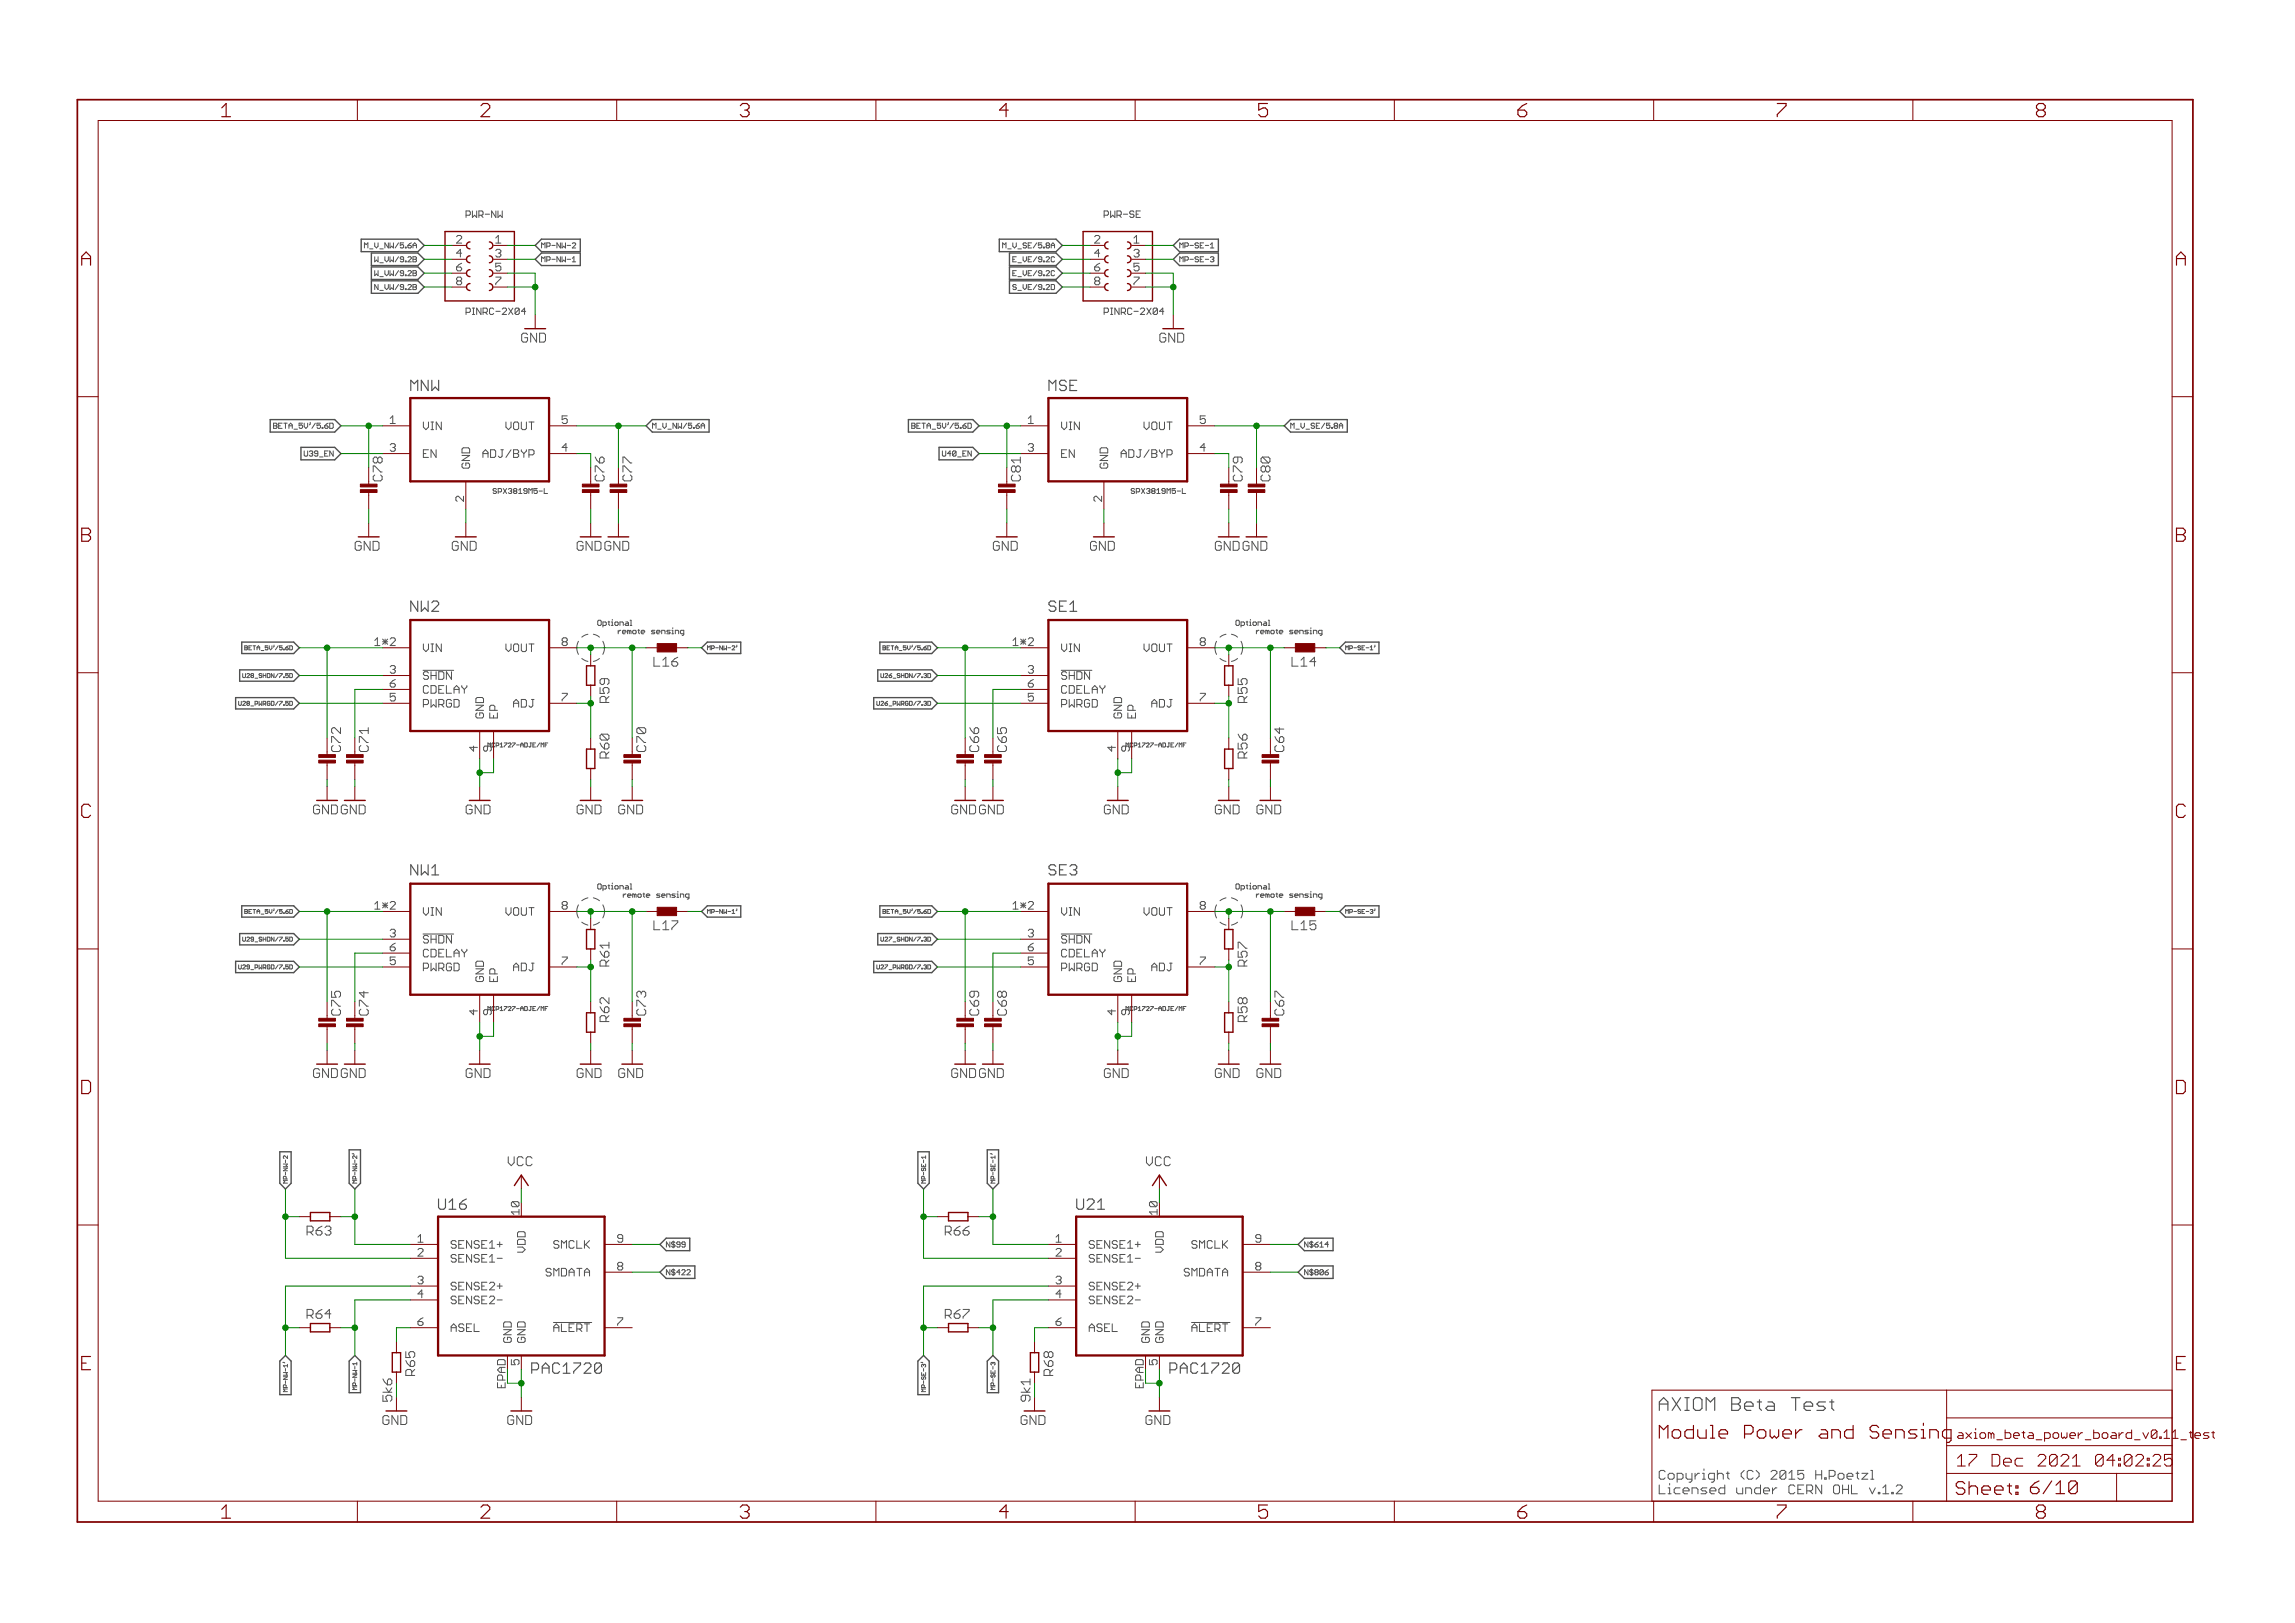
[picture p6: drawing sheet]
<svg xmlns="http://www.w3.org/2000/svg" width="420mm" height="297mm" viewBox="0 0 420 297" stroke-linecap="round" stroke-linejoin="round" font-family="sans-serif">
<defs><g id="words">
<g font-size="3.7" fill="#800000">
<text x="42" y="21.4">1</text>
<text x="89.5" y="21.4">2</text>
<text x="137" y="21.4">3</text>
<text x="184.4" y="21.4">4</text>
<text x="231.9" y="21.4">5</text>
<text x="279.3" y="21.4">6</text>
<text x="326.8" y="21.4">7</text>
<text x="374.3" y="21.4">8</text>
<text x="16.3" y="48.6">A</text>
<text x="399.8" y="48.6">A</text>
<text x="16.3" y="99.2">B</text>
<text x="399.8" y="99.2">B</text>
<text x="16.3" y="149.7">C</text>
<text x="399.8" y="149.7">C</text>
<text x="16.1" y="200.2">D</text>
<text x="399.6" y="200.2">D</text>
<text x="42" y="277.9">1</text>
<text x="89.5" y="277.9">2</text>
<text x="137" y="277.9">3</text>
<text x="184.4" y="277.9">4</text>
<text x="231.9" y="277.9">5</text>
<text x="279.3" y="277.9">6</text>
<text x="326.8" y="277.9">7</text>
<text x="374.3" y="277.9">8</text>
</g>
<text font-size="3.6" fill="#505050" x="305.2" y="258.2">AXIOM Beta Test</text>
<g font-size="3.6" fill="#800000">
<text x="305.2" y="263.3">Module Power and Sensing</text>
<text x="359.5" y="273.6">Sheet: 6/10</text>
</g>
<g font-size="3.2" fill="#800000">
<text x="359.8" y="268.4">17 Dec 2021</text>
<text x="381.4" y="268.4">04:02:26</text>
</g>
<g font-size="2.9" fill="#505050">
<text x="76.6" y="71.6">MNW</text>
<text x="193.4" y="71.6">MSE</text>
<text x="76.6" y="112">NW2</text>
<text x="193.4" y="112">SE1</text>
<text x="76.6" y="160.2">NW1</text>
<text x="193.4" y="160.2">SE3</text>
<text x="81.7" y="221.4">U16</text>
<text x="198.5" y="221.4">U21</text>
<text x="98.9" y="251.4">PAC1720</text>
<text x="215.7" y="251.4">PAC1720</text>
</g>
<g font-size="2.5" fill="#505050">
<text x="96.9" y="62.7">GND</text>
<text x="213.8" y="62.7">GND</text>
<text x="71.5" y="88.1" transform="rotate(-90 71.5 88.1)">C78</text>
<text x="112.2" y="88.1" transform="rotate(-90 112.2 88.1)">C76</text>
<text x="117.3" y="88.1" transform="rotate(-90 117.3 88.1)">C77</text>
<text x="188.4" y="88.1" transform="rotate(-90 188.4 88.1)">C81</text>
<text x="229" y="88.1" transform="rotate(-90 229 88.1)">C79</text>
<text x="234.1" y="88.1" transform="rotate(-90 234.1 88.1)">C80</text>
<text x="66.5" y="100.8">GND</text>
<text x="84.2" y="100.8">GND</text>
<text x="183.3" y="100.8">GND</text>
<text x="201.1" y="100.8">GND</text>
<text x="121.3" y="122">L16</text>
<text x="238.1" y="122">L14</text>
<text x="113.1" y="128.6" transform="rotate(-90 113.1 128.6)">R59</text>
<text x="229.9" y="128.6" transform="rotate(-90 229.9 128.6)">R55</text>
<text x="63.9" y="137.6" transform="rotate(-90 63.9 137.6)">C72</text>
<text x="69" y="137.6" transform="rotate(-90 69 137.6)">C71</text>
<text x="119.8" y="137.6" transform="rotate(-90 119.8 137.6)">C70</text>
<text x="180.7" y="137.6" transform="rotate(-90 180.7 137.6)">C66</text>
<text x="185.8" y="137.6" transform="rotate(-90 185.8 137.6)">C65</text>
<text x="236.6" y="137.6" transform="rotate(-90 236.6 137.6)">C64</text>
<text x="113.1" y="138.8" transform="rotate(-90 113.1 138.8)">R60</text>
<text x="229.9" y="138.8" transform="rotate(-90 229.9 138.8)">R56</text>
<text x="86.8" y="149">GND</text>
<text x="107.1" y="149">GND</text>
<text x="114.7" y="149">GND</text>
<text x="203.6" y="149">GND</text>
<text x="223.9" y="149">GND</text>
<text x="231.5" y="149">GND</text>
<text x="121.3" y="170.2">L17</text>
<text x="238.1" y="170.2">L15</text>
<text x="113.1" y="176.9" transform="rotate(-90 113.1 176.9)">R61</text>
<text x="229.9" y="176.9" transform="rotate(-90 229.9 176.9)">R57</text>
<text x="63.9" y="185.9" transform="rotate(-90 63.9 185.9)">C75</text>
<text x="69" y="185.9" transform="rotate(-90 69 185.9)">C74</text>
<text x="119.8" y="185.9" transform="rotate(-90 119.8 185.9)">C73</text>
<text x="180.7" y="185.9" transform="rotate(-90 180.7 185.9)">C69</text>
<text x="185.8" y="185.9" transform="rotate(-90 185.8 185.9)">C68</text>
<text x="236.6" y="185.9" transform="rotate(-90 236.6 185.9)">C67</text>
<text x="113.1" y="187" transform="rotate(-90 113.1 187)">R62</text>
<text x="229.9" y="187" transform="rotate(-90 229.9 187)">R58</text>
<text x="86.8" y="197.3">GND</text>
<text x="107.1" y="197.3">GND</text>
<text x="114.7" y="197.3">GND</text>
<text x="203.6" y="197.3">GND</text>
<text x="223.9" y="197.3">GND</text>
<text x="231.5" y="197.3">GND</text>
<text x="94.4" y="213.4">VCC</text>
<text x="211.2" y="213.4">VCC</text>
<text x="57.7" y="226.1">R63</text>
<text x="174.5" y="226.1">R66</text>
<text x="57.7" y="241.3">R64</text>
<text x="174.5" y="241.3">R67</text>
<text x="77.5" y="251.8" transform="rotate(-90 77.5 251.8)">R65</text>
<text x="194.3" y="251.8" transform="rotate(-90 194.3 251.8)">R68</text>
<text x="71.5" y="260.8">GND</text>
<text x="94.4" y="260.8">GND</text>
<text x="188.4" y="260.8">GND</text>
<text x="211.2" y="260.8">GND</text>
<text x="305.2" y="270.8">Copyright (C) 2015 H.Poetzl</text>
<text x="305.2" y="273.5">Licensed under CERN OHL v.1.2</text>
</g>
<g font-size="2.5" fill="#800000">
<text x="107.1" y="100.8">GNDGND</text>
<text x="223.9" y="100.8">GNDGND</text>
<text x="58.8" y="149">GNDGND</text>
<text x="175.7" y="149">GNDGND</text>
<text x="58.8" y="197.3">GNDGND</text>
<text x="175.7" y="197.3">GNDGND</text>
</g>
<g font-size="2.5" fill="#008000">
<text x="73.3" y="256.5" transform="rotate(-90 73.3 256.5)">5k6</text>
<text x="190.1" y="256.5" transform="rotate(-90 190.1 256.5)">9k1</text>
</g>
<g font-size="2.3" fill="#800000">
<text x="359.8" y="263.3">axiom_beta_power_board_v0.11</text>
<text x="397.8" y="263.3">_test</text>
</g>
<g font-size="2.1" fill="#505050">
<text x="85.1" y="44.6">2</text>
<text x="92.2" y="47.1">3</text>
<text x="201.9" y="44.6">2</text>
<text x="209" y="47.1">3</text>
<text x="85.1" y="49.6">6</text>
<text x="85.1" y="52.2">8</text>
<text x="92.2" y="49.6">5</text>
<text x="92.2" y="52.2">7</text>
<text x="201.9" y="49.6">6</text>
<text x="201.9" y="52.2">8</text>
<text x="209" y="49.6">5</text>
<text x="209" y="52.2">7</text>
<text x="79" y="78.7">VIN</text>
<text x="79" y="83.8">EN</text>
<text x="91.1" y="83.8">ADJ/BYP</text>
<text x="93.6" y="78.7">VOUT</text>
<text x="195.8" y="78.7">VIN</text>
<text x="195.8" y="83.8">EN</text>
<text x="208" y="83.8">ADJ/BYP</text>
<text x="210.5" y="78.7">VOUT</text>
<text x="87.5" y="85.8" transform="rotate(-90 87.5 85.8)">GND</text>
<text x="204.4" y="85.8" transform="rotate(-90 204.4 85.8)">GND</text>
<text x="86.4" y="91.8" transform="rotate(-90 86.4 91.8)">2</text>
<text x="203.2" y="91.8" transform="rotate(-90 203.2 91.8)">2</text>
<text x="70.5" y="118.2">1*2</text>
<text x="79" y="119.3">VIN</text>
<text x="93.6" y="119.3">VOUT</text>
<text x="104.4" y="118.2">8</text>
<text x="187.3" y="118.2">1*2</text>
<text x="195.8" y="119.3">VIN</text>
<text x="210.5" y="119.3">VOUT</text>
<text x="221.2" y="118.2">8</text>
<text x="79" y="124.4">SHDN</text>
<text x="195.8" y="124.4">SHDN</text>
<text x="72.9" y="128.4">5</text>
<text x="79" y="129.5">PWRGD</text>
<text x="79" y="126.9">CDELAY</text>
<text x="90.1" y="131.5" transform="rotate(-90 90.1 131.5)">GND</text>
<text x="92.6" y="131.5" transform="rotate(-90 92.6 131.5)">EP</text>
<text x="95.9" y="129.5">ADJ</text>
<text x="104.4" y="128.4">7</text>
<text x="189.8" y="128.4">5</text>
<text x="195.8" y="129.5">PWRGD</text>
<text x="195.8" y="126.9">CDELAY</text>
<text x="206.9" y="131.5" transform="rotate(-90 206.9 131.5)">GND</text>
<text x="209.4" y="131.5" transform="rotate(-90 209.4 131.5)">EP</text>
<text x="212.8" y="129.5">ADJ</text>
<text x="221.2" y="128.4">7</text>
<text x="89" y="137.5" transform="rotate(-90 89 137.5)">4</text>
<text x="91.5" y="137.5" transform="rotate(-90 91.5 137.5)">9</text>
<text x="205.8" y="137.5" transform="rotate(-90 205.8 137.5)">4</text>
<text x="208.3" y="137.5" transform="rotate(-90 208.3 137.5)">9</text>
<text x="70.5" y="166.5">1*2</text>
<text x="79" y="167.6">VIN</text>
<text x="93.6" y="167.6">VOUT</text>
<text x="104.4" y="166.5">8</text>
<text x="187.3" y="166.5">1*2</text>
<text x="195.8" y="167.6">VIN</text>
<text x="210.5" y="167.6">VOUT</text>
<text x="221.2" y="166.5">8</text>
<text x="72.9" y="171.5">3</text>
<text x="79" y="172.7">SHDN</text>
<text x="189.8" y="171.5">3</text>
<text x="195.8" y="172.7">SHDN</text>
<text x="72.9" y="174.1">6</text>
<text x="79" y="177.7">PWRGD</text>
<text x="79" y="175.2">CDELAY</text>
<text x="90.1" y="179.7" transform="rotate(-90 90.1 179.7)">GND</text>
<text x="92.6" y="179.7" transform="rotate(-90 92.6 179.7)">EP</text>
<text x="95.9" y="177.7">ADJ</text>
<text x="189.8" y="174.1">6</text>
<text x="195.8" y="177.7">PWRGD</text>
<text x="195.8" y="175.2">CDELAY</text>
<text x="206.9" y="179.7" transform="rotate(-90 206.9 179.7)">GND</text>
<text x="209.4" y="179.7" transform="rotate(-90 209.4 179.7)">EP</text>
<text x="212.8" y="177.7">ADJ</text>
<text x="89" y="185.7" transform="rotate(-90 89 185.7)">4</text>
<text x="91.5" y="185.7" transform="rotate(-90 91.5 185.7)">9</text>
<text x="205.8" y="185.7" transform="rotate(-90 205.8 185.7)">4</text>
<text x="208.3" y="185.7" transform="rotate(-90 208.3 185.7)">9</text>
<text x="78" y="229.9">2</text>
<text x="84" y="231.1">SENSE1-</text>
<text x="84" y="228.5">SENSE1+</text>
<text x="97.7" y="229.8" transform="rotate(-90 97.7 229.8)">VDD</text>
<text x="100.8" y="233.6">SMDATA</text>
<text x="102.6" y="228.5">SMCLK</text>
<text x="114.5" y="232.5">8</text>
<text x="194.8" y="229.9">2</text>
<text x="200.9" y="231.1">SENSE1-</text>
<text x="200.9" y="228.5">SENSE1+</text>
<text x="214.5" y="229.8" transform="rotate(-90 214.5 229.8)">VDD</text>
<text x="217.6" y="233.6">SMDATA</text>
<text x="219.4" y="228.5">SMCLK</text>
<text x="231.3" y="232.5">8</text>
<text x="84" y="236.1">SENSE2+</text>
<text x="84" y="238.7">SENSE2-</text>
<text x="200.9" y="236.1">SENSE2+</text>
<text x="200.9" y="238.7">SENSE2-</text>
<text x="84" y="243.8">ASEL</text>
<text x="95.2" y="245.7" transform="rotate(-90 95.2 245.7)">GND</text>
<text x="97.7" y="245.7" transform="rotate(-90 97.7 245.7)">GND</text>
<text x="103" y="243.8">ALERT</text>
<text x="200.9" y="243.8">ASEL</text>
<text x="212" y="245.7" transform="rotate(-90 212 245.7)">GND</text>
<text x="214.5" y="245.7" transform="rotate(-90 214.5 245.7)">GND</text>
<text x="219.9" y="243.8">ALERT</text>
<text x="96.6" y="249.8" transform="rotate(-90 96.6 249.8)">5</text>
<text x="213.4" y="249.8" transform="rotate(-90 213.4 249.8)">5</text>
<text x="94" y="254.2" transform="rotate(-90 94 254.2)">E</text>
<text x="210.9" y="254.2" transform="rotate(-90 210.9 254.2)">E</text>
</g>
<g font-size="2.1" fill="#800000">
<text x="96.6" y="222.3" transform="rotate(-90 96.6 222.3)">10</text>
<text x="213.4" y="222.3" transform="rotate(-90 213.4 222.3)">10</text>
</g>
<g font-size="2.1" fill="#008000">
<text x="94" y="252.8" transform="rotate(-90 94 252.8)">PAD</text>
<text x="210.9" y="252.8" transform="rotate(-90 210.9 252.8)">PAD</text>
</g>
<g font-size="1.8" fill="#505050">
<text x="86.8" y="39.8">PWR-NW</text>
<text x="203.6" y="39.8">PWR-SE</text>
<text x="86.8" y="57.6">PINRC-2X04</text>
<text x="203.6" y="57.6">PINRC-2X04</text>
</g>
<g font-size="1.4" fill="#505050">
<text x="68.2" y="45.4">M_V_NW/5.6A</text>
<text x="69.8" y="48">W_VW/9.2B</text>
<text x="100.6" y="45.4">MP-NW-2</text>
<text x="100.6" y="48">MP-NW-1</text>
<text x="185.7" y="45.4">M_V_SE/5.8A</text>
<text x="187.6" y="48">E_VE/9.2C</text>
<text x="217.4" y="45.4">MP-SE-1</text>
<text x="217.4" y="48">MP-SE-3</text>
<text x="69.8" y="50.5">W_VW/9.2B</text>
<text x="70.1" y="53">N_VW/9.2B</text>
<text x="187.5" y="53">S_VE/9.2D</text>
<text x="187.6" y="50.5">E_VE/9.2C</text>
<text x="52.2" y="78.4">BETA_5V'/5.6D</text>
<text x="57.3" y="83.5">U39_EN</text>
<text x="120.9" y="78.4">M_V_NW/5.6A</text>
<text x="169.1" y="78.4">BETA_5V'/5.6D</text>
<text x="174.1" y="83.5">U40_EN</text>
<text x="237.8" y="78.4">M_V_SE/5.8A</text>
<text x="92.2" y="90.4">SPX3819M5-L</text>
<text x="209" y="90.4">SPX3819M5-L</text>
<text x="110.9" y="114.5">Optional</text>
<text x="112.7" y="116">remote sensing</text>
<text x="227.7" y="114.5">Optional</text>
<text x="229.5" y="116">remote sensing</text>
<text x="110.9" y="162.7">Optional</text>
<text x="113.1" y="164.3">remote sensing</text>
<text x="227.7" y="162.7">Optional</text>
<text x="229.5" y="164.3">remote sensing</text>
<text x="123.5" y="228.3">N$9</text>
<text x="123.5" y="233.3">N$42</text>
<text x="240.3" y="228.3">N$61</text>
<text x="240.3" y="233.3">N$80</text>
</g>
<g font-size="1.1" fill="#505050">
<text x="46.8" y="119">BETA_5V'/5.6D</text>
<text x="131" y="119">MP-NW-2'</text>
<text x="163.6" y="119">BETA_5V'/5.6D</text>
<text x="247.8" y="119">MP-SE-1</text>
<text x="46" y="124">U28_SHDN/7.5D</text>
<text x="162.8" y="124">U26_SHDN/7.3D</text>
<text x="44.9" y="129.1">U28_PWRGD/7.5D</text>
<text x="161.8" y="129.1">U26_PWRGD/7.3D</text>
<text x="91.5" y="136.7">MCP1727-ADJE/MF</text>
<text x="208.3" y="136.7">MCP1727-ADJE/MF</text>
<text x="46.8" y="167.2">BETA_5V'/5.6D</text>
<text x="131" y="167.2">MP-NW-1'</text>
<text x="163.6" y="167.2">BETA_5V'/5.6D</text>
<text x="247.8" y="167.2">MP-SE-3</text>
<text x="46" y="172.3">U29_SHDN/7.5D</text>
<text x="162.8" y="172.3">U27_SHDN/7.3D</text>
<text x="44.9" y="177.4">U29_PWRGD/7.5D</text>
<text x="161.8" y="177.4">U27_PWRGD/7.3D</text>
<text x="91.5" y="185">MCP1727-ADJE/MF</text>
<text x="208.3" y="185">MCP1727-ADJE/MF</text>
</g>
</g></defs>
<g fill="none" stroke="#505050" stroke-width=".18">
<path d="M85.3 39.4h.6l.2-.2v-.4l-.2-.2h-.6v1.2M202.1 39.4h.6l.2-.2v-.4l-.2-.2h-.6v1.2M66.7 45.4v-1l.3 .4 .4-.4v1M67.7 45.6h.6M68.6 47v.9l.3-.3 .3 .3v-.9M68.6 49.5v1l.3-.4 .3 .4v-1M69.2 52.1v.9l-.6-.9v.9M69.5 53.1h.7M83.6 48.9v.4l.2 .3h.5l.2-.3M83.6 43.3l.2-.2h.5l.2 .2M83.6 48.9h.7l.2 .2M83.8 51.4l-.2 .2v.3l.2 .2h.5l.2-.2"/>
<path d="M83.8 51.4h.5M84.3 51.4l.2 .2M84.5 43.6l-.9 .9h.9M84.5 46.3h-.9l.7-.7v1.4M84.5 50.9l-.2-.2h-.5l-.2 .2v.3l.2 .2M84.5 48.2l-.4 .2-.5 .5M84.5 51.2l-.2 .2M85.3 57.2h.6l.2-.2v-.4l-.2-.2h-.6v1.2M90.8 43.6l.4-.5v1.4M90.8 44.5h.9M90.8 45.9l.2-.3h.5l.2 .3M90.8 46.8l.2 .2h.5l.2-.2"/>
<path d="M90.8 49.3l.2 .3h.5l.2-.3M90.8 50.7h.9M91.2 46.3h.3M91.5 46.3l.2 .3M91.7 46.1l-.2 .2M91.7 48.2h-.9v.7l.4-.3h.3l.2 .3M91.7 50.9l-.9 1v.2M99.1 45.4v-1l.4 .4 .3-.4v1M99.1 47.9v-.9l.4 .3 .3-.3v.9M100.1 45.1h.5M100.1 47.6h.5M100.6 44.4h-.5v1"/>
<path d="M100.6 47h-.5v.9M183.6 45.4v-1l.3 .4 .3-.4v1M184.5 45.6h.6M185.4 47.5h.3M185.4 50h.3M186.1 47h-.7v.9h.7M186.1 49.5h-.7v1h.7M186.1 52.2l-.2-.1-.5 .1 .2 .3 .5 .2-.2 .3-.5-.1M186.4 53.1h.6M186.4 48.1h.6M186.4 50.6h.6M200.4 48.9v.4l.2 .3h.5l.2-.3"/>
<path d="M200.4 43.3l.2-.2h.5l.2 .2M200.4 48.9h.7l.2 .2M200.6 51.4l-.2 .2v.3l.2 .2h.5l.2-.2M200.6 51.4h.5M201.1 51.4l.2 .2M201.3 43.6l-.9 .9h.9M201.3 46.3h-.9l.7-.7v1.4M201.3 50.9l-.2-.2h-.5l-.2 .2v.3l.2 .2M201.3 48.2l-.4 .2-.5 .5M201.3 51.2l-.2 .2M202.1 57.2h.6l.2-.2v-.4l-.2-.2h-.6v1.2M207.6 44.5h.9"/>
<path d="M207.6 45.9l.2-.3h.5l.2 .3M207.6 46.8l.2 .2h.5l.2-.2M207.6 49.3l.2 .3h.5l.2-.3M207.6 50.7h.9M207.6 43.6l.5-.5v1.4M208.1 46.3h.2M208.3 46.3l.2 .3M208.5 48.2h-.9v.7l.5-.3h.2l.2 .3M208.5 46.1l-.2 .2M208.5 50.9l-.9 1v.2M216 45.4v-1l.3 .4 .3-.4v1M216 47.9v-.9l.3 .3 .3-.3v.9"/>
<path d="M216.9 45.1h.5M216.9 47.6h.5M217.4 44.4h-.5v1M217.4 47h-.5v.9M50.1 77.4h.4l.2 .2-.2 .3 .2 .3-.2 .2h-.4zM50.1 77.9h.4M51 77.9h.3M51.6 77.4h-.6v1h.6M71.4 76.6l.5-.5v1.4M71.4 77.5h1M77.5 77.2v1l.5 .4 .4-.4M92.6 77.2v1l.5 .4"/>
<path d="M96.1 61.8h.5M96.3 61h-.5l-.3 .3v1l.3 .3h.5M103.8 76.1h-.9v.7l.5-.2h.2l.2 .2v.5l-.2 .2h-.5l-.2-.2M119.5 78.4v-1l.3 .4 .3-.4v1M120.4 78.5h.6M166.9 77.4h.5l.1 .2-.1 .3 .1 .3-.1 .2h-.5zM166.9 77.9h.5M167.9 77.9h.3M168.5 77.4h-.6v1h.6M188.3 77.5h.9M188.3 76.6l.4-.5v1.4M194.4 77.2v1l.4 .4 .5-.4"/>
<path d="M209.4 77.2v1l.5 .4M212.9 61.8h.5M213.1 61h-.5l-.3 .3v1l.3 .3h.5M220.7 76.1h-1v.7l.5-.2h.2l.3 .2v.5l-.3 .2h-.4l-.3-.2M236.3 78.4v-1l.3 .4 .3-.4v1M237.2 78.5h.7M55.7 82.5v.8l.2 .2h.3l.1-.2v-.8M56.6 83.3l.2 .2h.3M57.1 82.5h-.3l-.2 .2M65.6 99.9h.5M65.8 99.1h-.5l-.3 .3v1l.3 .3h.5M68.3 86.4v-1.1h.3l1.1 1.1"/>
<path d="M68.6 86.9l-.3 .3v.5l.3 .3h1.1M68.9 83.7h-.3l-.3 .2v.6l.3 .2h.3M71.4 81.4l.3-.2h.4l.3 .2v.3l-.3 .2M71.4 82.4l.3 .2M71.9 81.9h.2M72.1 81.9l.3 .2v.3l-.3 .2M77.5 83h.5M78.4 82.3h-.9v1.4h.9M83.4 99.9h.5M83.6 99.1h-.5l-.3 .3v1l.3 .3h.5M83.7 91.8l-.2-.3v-.4l.2-.3h.2l1 1M84.6 83.4h1.4l-1.4 .9h1.4"/>
<path d="M84.8 84.8l-.2 .2v.4l.2 .3h.9M85.7 82h-.9l-.2 .2v.7h1.4M88.4 83h.9M88.4 83.7v-.9l.5-.5 .4 .5v.9M90.5 82.3h-.7v1.4h.7M90.9 89.6l-.5-.2-.1 .3 .1 .2h.3l.2 .3-.2 .1h-.3l-.1-.1M91.8 89.6l-.1-.2h-.5v.9M91.8 89.9l-.1 .1h-.5M103.8 81.9h-.9l.7-.7v1.4M106.2 99.9h.5M106.5 99.1h-.6l-.2 .3v1l.2 .3h.6M109 86.4v-1.1h.2l1.1 1.1"/>
<path d="M109 83.7l.2 .5 .6 .5M109.2 86.9l-.2 .3v.5l.2 .3h1.1M114 86.4v-1.1h.3l1.1 1.1M114 84.7v-1h.3l1.1 1M114.3 86.9l-.3 .3v.5l.3 .3h1.1M172.5 82.5v.8l.2 .2h.3l.1-.2v-.8M173.9 82.5l-.4 .5h.6M182.4 99.9h.5M182.7 99.1h-.6l-.2 .3v1l.2 .3h.6M185.4 86.9l-.2 .3v.5l.2 .3h1.1M185.7 85.3h-.3l-.2 .3v.5l.2 .3h.3M186.8 84.2h-1.6l.5 .5"/>
<path d="M188.3 81.4l.2-.2h.5l.2 .2v.3l-.2 .2M188.3 82.4l.2 .2M188.7 81.9h.3M189 81.9l.2 .2v.3l-.2 .2M194.4 83h.4M195.3 82.3h-.9v1.4h.9M200.2 99.9h.5M200.4 99.1h-.5l-.3 .3v1l.3 .3h.5M200.5 91.8l-.2-.3v-.4l.2-.3h.2l1 1M201.4 83.4h1.4l-1.4 .9h1.4M201.6 84.8l-.2 .2v.4l.2 .3h1M202.6 82h-1l-.2 .2v.7h1.4"/>
<path d="M205.3 83h.9M205.3 83.7v-.9l.4-.5 .5 .5v.9M207.3 82.3h-.6v1.4h.6M207.7 89.6l-.1-.2h-.4l-.1 .3 .1 .2h.4l.1 .3-.1 .1h-.4l-.1-.1M208.6 89.6l-.1-.2h-.5v.9M208.6 89.9l-.1 .1h-.5M220.7 81.9h-1l.7-.7v1.4M223 99.9h.6M223.3 99.1h-.5l-.3 .3v1l.3 .3h.5M225.8 86.4v-1.1h.3l1.1 1.1M226.1 86.9l-.3 .3v.5l.3 .3h1.1M227.2 83.7h-1.1l-.3 .2v.6l.3 .2h.2"/>
<path d="M230.9 83.9l.2-.2 1.1 1h-1.1l-.2-.2zM231.1 86.9l-.2 .3v.5l.2 .3h1.1M231.1 83.7h1.1M231.4 85.3h-.3l-.2 .3v.5l.2 .3h.3M44.8 118.2h.4l.1 .1-.1 .6h-.4zM44.8 118.6h.4M45.6 118.6h.2M46.1 118.2h-.5v.7h.5M46.3 118.2h.5M68.6 117.2l.5-.5v1.5M68.6 118.2h1M77.5 117.9v.9l.5 .5 .4-.5"/>
<path d="M92.6 117.9v.9l.5 .5M103.1 117.5l-.2 .2v.2l.2 .3h.5l.2-.3M103.1 117.5h.5M103.6 117.5l.2 .2M103.8 117l-.2-.3h-.5l-.2 .3v.2l.2 .3M103.8 117.2l-.2 .3M105.6 118.6l.3 1.2M107.6 116.1l-1.1 .5M108.6 116.1l1.1 .5M109.6 113.5h.3l.2 .2v.6l-.2 .2h-.3l-.2-.2v-.6zM110.4 117.4a2.41 2.41 0 0 1 0 2.4M110.4 114.5h.4"/>
<path d="M110.8 113.8h-.4v1M123.6 115.4h.5l.1 .1v.5M125.2 116h-.5l-.1-.2v-.3l.1-.1h.5v.7l-.3 .2M129.5 118.9v-.7l.3 .2 .2-.2v.7M130.8 118.6l-.5 .1M130.8 118.3l-.5-.1v.7M161.6 118.2l.5 .1-.1 .3 .1 .2-.1 .1h-.4zM161.6 118.6h.4M162.4 118.6h.2M162.9 118.2h-.5v.7h.5M163.1 118.2h.5M185.5 118.2h.9"/>
<path d="M185.5 117.2l.4-.5v1.5M194.4 117.9v.9l.4 .5 .5-.5M209.4 117.9v.9l.5 .5M220 117.5l-.3 .2v.2l.3 .3h.4l.3-.3M220 117.5h.4M220.4 117.5l.3 .2M220.7 117l-.3-.3h-.4l-.3 .3v.2l.3 .3M220.7 117.2l-.3 .3M222.4 118.6l.3 1.2M224.5 116.1l-1.1 .5M225.4 116.1l1.2 .5M226.4 113.5h.3l.2 .2v.6l-.2 .2h-.3l-.1-.2v-.6z"/>
<path d="M227.2 117.4l.3 1.2-.3 1.2M227.2 114.5h.5M227.7 113.8h-.5v1M240.5 115.4h.4l.2 .1v.5M242 116h-.4l-.2-.2v-.3l.2-.1h.4v.7l-.3 .2M246.4 118.9v-.7l.2 .2 .2-.2v.7M247.6 118.3l-.1-.1h-.4v.7M247.6 118.6l-.1 .1h-.4M43.7 128.4v.6l.1 .1 .4-.1v-.6M44.4 123.3v.6l.2 .1 .3-.1v-.6M44.8 128.4l-.4 .1M44.9 128.6l-.5 .5h.5"/>
<path d="M45.2 123.4l.1-.1 .4 .1-.5 .6h.5M60.7 135.9v-1.1h.3l1.1 1.1M61 136.4l-.3 .3v.6l.3 .2h1.1M61.3 133.2h-.3l-.3 .2v.6l.3 .3M65.8 135.9v-1.1h.3l1 1.1M66.1 136.4l-.3 .3v.6l.3 .2h1M67.4 133.7h-1.6l.5 .6M71.4 122l.3-.2h.4l.3 .2v.3l-.3 .2M71.4 125.1h.7l.3 .2v.2l-.3 .3h-.4l-.3-.3zM71.4 128.1l.3 .2h.4l.3-.2M71.9 122.5h.2M72.1 122.5l.3 .2v.3l-.3 .2h-.4l-.3-.2"/>
<path d="M72.4 126.9h-1v.7l.5-.2h.2l.3 .2M72.4 124.4l-.5 .2-.5 .5M77.4 122.7h5.7M77.5 124.1l.2 .2h.5l.2-.2M78.4 123.2l-.2-.3h-.5l-.2 .3v.2l.2 .2h.5l.2 .3M78.4 125.7l-.2-.2h-.5l-.2 .2v.9l.2 .3h.5l.2-.3M78.4 128.2l-.2-.2h-.7v1.4M78.4 128.7l-.2 .2h-.7M87.1 129.1h1.4l-1.4 .9h1.4M87.1 128.6h1.4M87.4 130.5l-.3 .2v.5l.3 .2h.9M87.4 127.7h.9"/>
<path d="M87.4 136.8h-1.4l.7 .7M89.7 131.4h1.4M89.7 130h1.4M94 129.4v-.9l.5-.5 .5 .5v.9M94 128.7h1M102.9 126.9h.9M103.8 127.1l-.9 1v.2M106.5 120.5l1.1 .6M109.7 120.5l-1.1 .6M109.9 125.8v1.1h.8M109.9 134.6l.2-.2 1.1 1h-1.1l-.2-.2zM109.9 136l.2 .5 .6 .6"/>
<path d="M110.1 134.4h1.1M110.7 127.5h-.6l-.2 .2v.9h1.6M110.7 137.6h-.6l-.2 .3v.8h1.6M111.2 124.2h-1.1l-.2 .3v.5l.2 .3h.3M116.6 133.4l.3-.2 1 1.1h-1l-.3-.3zM116.6 135.9v-1.1h.3l1 1.1M116.9 136.4l-.3 .3v.6l.3 .2h1M116.9 133.2h1M119.7 120.3v1.6h1.1M160.5 128.4l.1 .7 .4-.1v-.6M161.3 123.3v.6l.1 .1 .4-.1v-.6M161.6 128.4l-.3 .1"/>
<path d="M161.8 128.6l-.5 .5h.5M162 123.4l.1-.1 .4 .1-.5 .6h.5M177.5 134.8l.3 .6 .6 .5M177.5 133.2l.3 .5 .6 .6M177.8 136.4l-.3 .3v.6l.3 .2h1.1M182.6 133.2v1.1h.8M182.6 134.8l.3 .6 .5 .5M182.9 136.4l-.3 .3v.6l.3 .2h1.1M188.3 122l.2-.2h.5l.2 .2v.3l-.2 .2M188.3 125.1h.7l.2 .2v.2l-.2 .3h-.5l-.2-.3zM188.3 128.1l.2 .2h.5l.2-.2M188.7 122.5h.3"/>
<path d="M189 122.5l.2 .2v.3l-.2 .2h-.5l-.2-.2M189.2 126.9h-.9v.7l.4-.2h.3l.2 .2M189.2 124.4l-.5 .2-.4 .5M194.3 122.7h5.6M194.4 124.1l.2 .2h.5l.2-.2M195.3 123.2l-.2-.3h-.5l-.2 .3v.2l.2 .2h.5l.2 .3M195.3 125.7l-.2-.2h-.5l-.2 .2v.9l.2 .3h.5l.2-.3M195.3 128.2l-.2-.2h-.7v1.4M195.3 128.7l-.2 .2h-.7M203.9 129.1h1.4l-1.4 .9h1.4M203.9 128.6h1.4M204.2 130.5l-.3 .2v.5l.3 .2h.9"/>
<path d="M204.2 127.7h.9M204.2 136.8h-1.4l.7 .7M206.5 131.4h1.4M206.5 130h1.4M210.9 128.7h.9M210.9 129.4v-.9l.4-.5 .5 .5v.9M219.7 126.9h1M220.7 127.1l-1 1v.2M223.4 120.5l1.1 .6M226.6 120.5l-1.2 .6M226.7 125.8v1.1h.8M226.7 124.2v1.1h.8"/>
<path d="M226.7 136v1.1h.8M226.7 134.4l.2 .5 .6 .5M227.5 127.5h-.6l-.2 .2v.9h1.6M227.5 137.6h-.6l-.2 .3v.8h1.6M233.4 134.8l.3 .6 .5 .5M233.7 136.4l-.3 .3v.6l.3 .2h1.1M235 133.4h-1.6l.8 .9M236.5 120.3v1.6h1.1M58 148.1h.5M58.2 147.3h-.5l-.3 .3v1.1l.3 .2h.5M85.9 148.1h.5M86.2 147.3h-.6l-.3 .3v1.1l.3 .2h.6"/>
<path d="M106.2 148.1h.5M106.5 147.3h-.6l-.2 .3v1.1l.2 .2h.6M113.3 148.7l.3 .2h.5M113.8 148.1h.6M114.1 147.3h-.5l-.3 .3M174.8 148.1h.5M175 147.3h-.5l-.3 .3v1.1l.3 .2h.5M202.7 148.1h.6M203 147.3h-.6l-.2 .3v1.1l.2 .2h.6M223 148.1h.6M223.3 147.3h-.5l-.3 .3v1.1l.3 .2h.5M230.1 148.7l.3 .2h.5"/>
<path d="M230.7 148.1h.5M230.9 147.3h-.5l-.3 .3M43.7 176.6v.6l.1 .1 .4-.1v-.6M44.4 171.5v.6l.2 .2 .3-.2v-.6M44.8 166.5l.5 .1-.1 .6h-.4zM44.8 166.8h.4M44.8 176.6l-.4 .1M44.9 176.8l-.5 .5h.5M45.2 171.6l.1-.1 .4 .1-.5 .7h.5M45.6 166.8h.2M46.1 166.5h-.5v.7h.5M46.3 166.5h.5"/>
<path d="M68.6 165.5l.5-.5v1.4M68.6 166.4h1M71.4 173.3v.5l.3 .2h.4l.3-.2M71.4 170.3l.3-.2h.4l.3 .2M71.4 171.2l.3 .3h.4l.3-.3M71.4 173.3h.7l.3 .2M71.9 170.8h.2M72.1 170.8l.3 .2M72.4 175.2h-1v.7l.5-.3h.2l.3 .3v.4l-.3 .3h-.4l-.3-.3M72.4 170.5l-.3 .3M72.4 172.6l-.5 .2-.5 .5M77.4 170.9h5.7"/>
<path d="M77.5 166.1v.9l.5 .5 .4-.5M77.5 172.4l.2 .2h.5l.2-.2M78.4 171.4l-.2-.2h-.5l-.2 .2v.3l.2 .2h.5l.2 .2M78.4 174l-.2-.3h-.5l-.2 .3v.9l.2 .2h.5l.2-.2M78.4 176.5l-.2-.2h-.7v1.4M78.4 177l-.2 .2h-.7M87.1 177.3h1.4l-1.4 .9h1.4M87.1 176.8h1.4M87.4 178.7l-.3 .2v.5l.3 .2h.9M87.4 175.9h.9M89.7 179.6h1.4M89.7 178.2h1.4"/>
<path d="M92.6 166.1v.9l.5 .5M94 177.7v-1l.5-.4 .5 .4v1M94 177h1M102.9 175.2h.9v.2l-.9 .9v.3M103.1 165.7l-.2 .2v.3l.2 .2h.5l.2-.2M103.1 165.7h.5M103.6 165.7l.2 .2M103.8 165.2l-.2-.2h-.5l-.2 .2v.3l.2 .2M103.8 165.5l-.2 .2M105.6 166.8l.3 1.2M106.5 168.8l1.1 .5M107.6 164.3l-1.1 .5"/>
<path d="M108.6 164.3l1.1 .5M109.4 161.9l.2-.1h.3l.2 .1v.7l-.2 .1h-.3l-.2-.1zM109.7 168.8l-1.1 .5M109.9 174.1l.2 .5 .6 .6M110.4 165.6a2.41 2.41 0 0 1 0 2.4M110.4 162.7h.4M110.7 175.7h-.6l-.2 .3v.8h1.6M110.8 162.1h-.4v.9M111.5 173h-1.6l.5 .5M119.7 168.5v1.7h1.1M124.6 164.2v-.6h.4l.2 .2v.4M126.1 164.2h-.5l-.1-.1v-.3l.1-.2h.5v.8l-.3 .1"/>
<path d="M129.5 167.2v-.7l.3 .2 .2-.2v.7M130.8 166.6l-.5-.1v.7M130.8 166.8l-.5 .1M160.5 176.6l.1 .7 .4-.1v-.6M161.3 171.5v.6l.1 .2 .4-.2v-.6M161.6 176.6l-.3 .1M161.6 166.5l.5 .1-.1 .2 .1 .3-.1 .1h-.4zM161.6 166.8h.4M161.8 176.8l-.5 .5h.5M162 171.6l.1-.1 .4 .1-.5 .7h.5M162.4 166.8h.2M162.9 166.5h-.5v.7h.5"/>
<path d="M163.1 166.5h.5M185.5 166.4h.9M185.5 165.5l.4-.5v1.4M188.3 170.3l.2-.2h.5l.2 .2M188.3 171.2l.2 .3h.5l.2-.3M188.3 173.3v.5l.2 .2h.5l.2-.2M188.3 173.3h.7l.2 .2M188.7 170.8h.3M189 170.8l.2 .2M189.2 175.2h-.9v.7l.4-.3h.3l.2 .3v.4l-.2 .3h-.5l-.2-.3M189.2 170.5l-.2 .3M189.2 172.6l-.5 .2-.4 .5"/>
<path d="M194.3 170.9h5.6M194.4 166.1v.9l.4 .5 .5-.5M194.4 172.4l.2 .2h.5l.2-.2M195.3 171.4l-.2-.2h-.5l-.2 .2v.3l.2 .2h.5l.2 .2M195.3 174l-.2-.3h-.5l-.2 .3v.9l.2 .2h.5l.2-.2M195.3 176.5l-.2-.2h-.7v1.4M195.3 177l-.2 .2h-.7M203.9 177.3h1.4l-1.4 .9h1.4M203.9 176.8h1.4M204.2 178.7l-.3 .2v.5l.3 .2h.9M204.2 175.9h.9M206.5 179.6h1.4"/>
<path d="M206.5 178.2h1.4M209.4 166.1v.9l.5 .5M210.9 177h.9M210.9 177.7v-1l.4-.4 .5 .4v1M219.7 175.2h1v.2l-1 .9v.3M220 165.7l-.3 .2v.3l.3 .2h.4l.3-.2M220 165.7h.4M220.4 165.7l.3 .2M220.7 165.2l-.3-.2h-.4l-.3 .2v.3l.3 .2M220.7 165.5l-.3 .2M222.4 166.8l.3 1.2M223.4 168.8l1.1 .5"/>
<path d="M224.5 164.3l-1.1 .5M225.4 164.3l1.2 .5M226.4 161.8h.3l.2 .1v.7l-.2 .1h-.3l-.1-.1v-.7zM226.6 168.8l-1.2 .5M226.7 174.1v1.1h.8M226.7 173.5v-1.1h.2l1.1 1.1M227.2 165.6l.3 1.2-.3 1.2M227.2 162.7h.5M227.5 175.7h-.6l-.2 .3v.8h1.6M227.7 162.1h-.5v.9M236.5 168.5v1.7h1.1M240.5 163.6h.4l.2 .2v.4"/>
<path d="M242 164.2h-.4l-.2-.1v-.3l.2-.2h.4v.8l-.3 .1M246.4 167.2v-.7l.2 .2 .2-.2v.7M247.6 166.6l-.5-.1v.7M247.6 166.8l-.1 .1h-.4M58 196.4h.5M58.2 195.6h-.5l-.3 .3v1l.3 .3h.5M60.7 181.4v1.1h.8M60.7 184.1v-1h.3l1.1 1M61 184.7l-.3 .3v.5l.3 .3h1.1M65.8 184.1v-1h.3l1 1M66.1 184.7l-.3 .3v.5l.3 .3h1M67.4 181.7h-1.6l.8 .8"/>
<path d="M85.9 196.4h.5M86.2 195.6h-.6l-.3 .3v1l.3 .3h.6M87.4 185h-1.4l.7 .7M106.2 196.4h.5M106.5 195.6h-.6l-.2 .3v1l.2 .3h.6M109.9 184.3l.2 .5 .6 .5M110.4 182.6h-.3l-.2 .3v.5l.2 .3M110.7 185.9h-.6l-.2 .3v.8h1.6M113.3 196.9l.3 .3h.5M113.8 196.4h.6M114.1 195.6h-.5l-.3 .3M116.6 184.1v-1h.3l1 1"/>
<path d="M116.9 184.7l-.3 .3v.5l.3 .3h1M117.1 181.4h-.2l-.3 .3v.5l.3 .3M174.8 196.4h.5M175 195.6h-.5l-.3 .3v1l.3 .3h.5M177.5 183.1l.3 .5 .6 .5M177.8 184.7l-.3 .3v.5l.3 .3h1.1M178.9 181.4h-1.1l-.3 .3v.5l.3 .3h.3M182.6 183.1l.3 .5 .5 .5M182.9 184.7l-.3 .3v.5l.3 .3h1.1M183.2 181.4h-.3l-.3 .3v.5l.3 .3h.3M202.7 196.4h.6M203 195.6h-.6l-.2 .3v1l.2 .3h.6"/>
<path d="M204.2 185h-1.4l.7 .7M223 196.4h.6M223.3 195.6h-.5l-.3 .3v1l.3 .3h.5M226.7 184.3v1h.8M227.2 182.6h-.3l-.2 .3v.5l.2 .3h.3M227.5 185.9h-.6l-.2 .3v.8h1.6M230.1 196.9l.3 .3h.5M230.7 196.4h.5M230.9 195.6h-.5l-.3 .3M233.4 182.5v-1.1h.3l1.1 1.1M233.4 183.1l.3 .5 .5 .5M233.7 184.7l-.3 .3v.5l.3 .3h1.1"/>
<path d="M51.9 213.8h.7l-.7 .5h.7M51.9 213h.7l-.2 .3 .2 .2h-.7M52.3 212.3v.5M52.3 214.5v.5M52.4 215.8l-.1-.5-.4 .1v.4h.7M52.6 216h-.7l.2 .3-.2 .2h.7M52.6 211.5v.5l-.5-.5-.2 .2 .1 .3M64.5 211.2l.3 .1M64.6 213h.7l-.2 .3 .2 .2h-.7M64.6 213.8h.7l-.7 .5h.7M65 212.3v.5M65 214.5v.5"/>
<path d="M65.1 215.8l-.1-.5-.4 .1v.4h.7M65.3 216h-.7l.2 .3-.2 .2h.7M65.3 211.5v.5l-.5-.5-.2 .2 .1 .3M93 211.7v1.1l.6 .5M93.9 219.9h.9M168.7 213v.5h.8v-.5M168.8 213.8l-.1 .4 .3 .1 .1-.4 .2-.1 .2 .1-.2 .4M169.1 212.3v.5M169.1 213.3v.2M169.1 214.5v.5M169.2 215.8v-.4l-.4-.1-.1 .5h.8M169.5 216h-.8l.3 .3-.3 .2h.8"/>
<path d="M169.5 211.5v.5M169.5 211.8h-.8l.3 .2M181.3 211.2l.4 .1M181.4 213v.5h.8v-.5M181.5 213.8l-.1 .4 .3 .1 .1-.4 .2-.1 .2 .1-.2 .4M181.8 212.3v.5M181.8 213.3v.2M181.8 214.5v.5M181.9 215.8v-.4l-.4-.1-.1 .5h.8M182.2 216h-.8l.3 .3-.3 .2h.8M182.2 211.8h-.8l.3 .2M182.2 211.5v.5"/>
<path d="M209.9 211.7v1.1l.5 .5M210.7 219.9h.9M56.2 225.5h.8M56.8 225.5l.5 .5M57 224.4h-.8v1.6M57 239.6h-.8v1.7M76.5 227.4h.9M76.5 233.8l.3-.2h.4l.2 .2v.2l-.2 .3M76.5 228.7l.3-.2h.4l.2 .2M76.5 226.4l.5-.4v1.4M77 234.3h.2M77.2 234.3l.2 .2v.2l-.2 .3h-.4l-.3-.3"/>
<path d="M77.4 229l-.9 .9h.9M77.4 236.8h-.9l.7-.7v1.4M82.6 228.2l.2 .3h.5l.2-.3M82.6 230.8l.2 .2h.5l.2-.2M82.6 235.8l.2 .3h.5l.2-.3M82.6 238.4l.2 .2h.5l.2-.2M83.5 227.3l-.2-.2h-.5l-.2 .2v.2l.2 .3h.5l.2 .2M83.5 229.8l-.2-.2h-.5l-.2 .2v.3l.2 .2h.5l.2 .2M83.5 234.9l-.2-.2h-.5l-.2 .2v.2l.2 .3h.5l.2 .2M83.5 237.4l-.2-.2h-.5l-.2 .2v.3l.2 .2h.5l.2 .2M93.6 220.2l.3-.3 .9 1h-.9l-.3-.3zM94.7 229.2h1"/>
<path d="M94.7 228.2h1M95 221.8h-1.4l.5 .5M95.9 226.8h-.9l-.3 .3v.7h1.4M95.9 225.4h-.9l-.3 .3v.7h1.4M100 233.3l.2 .2M100.2 232.1l-.2 .3v.2l.2 .2M101.4 228.2l.2 .3h.5M102.1 227.1h-.5l-.2 .2v.2l.2 .3h.5M113.3 231.7l-.2 .3v.2l.2 .2h.5l.2-.2M113.3 231.7h.5M113.8 231.7l.2 .3M114 226.7h-.7l-.2-.3v-.2l.2-.2h.5l.2 .2v.9l-.2 .3h-.5l-.2-.3"/>
<path d="M114 231.3l-.2-.3h-.5l-.2 .3v.2l.2 .2M114 231.5l-.2 .2M122.6 227.3v.9l-.6-.9v.9M122.6 232.4v.9l-.6-.9v.9M122.9 228.1l.2 .1h.3M122.9 233.2l.2 .1h.3M123.4 227.3h-.3l-.2 .2 .2 .3h.3M123.4 232.4h-.3l-.2 .1 .2 .3h.3M173.1 225.5h.8M173.6 225.5l.5 .5M173.9 224.4h-.8v1.6M173.9 239.6h-.8v1.7"/>
<path d="M193.3 227.4h1M193.3 228.7l.3-.2h.4l.3 .2M193.3 233.8l.3-.2h.4l.3 .2v.2l-.3 .3M193.3 226.4l.5-.4v1.4M193.8 234.3h.2M194 234.3l.3 .2v.2l-.3 .3h-.4l-.3-.3M194.3 229l-1 .9h1M194.3 236.8h-1l.7-.7v1.4M199.4 228.2l.2 .3h.5l.3-.3M199.4 230.8l.2 .2h.5l.3-.2M199.4 235.8l.2 .3h.5l.3-.3M199.4 238.4l.2 .2h.5l.3-.2"/>
<path d="M200.4 227.3l-.3-.2h-.5l-.2 .2v.2l.2 .3h.5l.3 .2M200.4 229.8l-.3-.2h-.5l-.2 .2v.3l.2 .2h.5l.3 .2M200.4 234.9l-.3-.2h-.5l-.2 .2v.2l.2 .3h.5l.3 .2M200.4 237.4l-.3-.2h-.5l-.2 .2v.3l.2 .2h.5l.3 .2M210.4 220.2l.3-.3 .9 1h-.9l-.3-.3zM211.6 229.2h.9M211.6 228.2h.9M211.8 221.8h-1.4l.5 .5M212.7 226.8h-.9l-.2 .3v.7h1.4M212.7 225.4h-.9l-.2 .3v.7h1.4M216.8 233.3l.2 .2M217 232.1l-.2 .3v.2l.2 .2"/>
<path d="M218.2 228.2l.2 .3h.5M218.9 227.1h-.5l-.2 .2v.2l.2 .3h.5M230.1 231.7l-.2 .3v.2l.2 .2h.5l.2-.2M230.1 231.7h.5M230.6 231.7l.2 .3M230.8 231.3l-.2-.3h-.5l-.2 .3v.2l.2 .2M230.8 226.7h-.7l-.2-.3v-.2l.2-.2h.5l.2 .2v.9l-.2 .3h-.5l-.2-.3M230.8 231.5l-.2 .2M239.5 227.3v.9l-.7-.9v.9M239.5 232.4v.9l-.7-.9v.9M239.8 228.1l.1 .1h.3M239.8 233.2l.1 .1h.3"/>
<path d="M240.2 227.3h-.3l-.1 .2 .1 .3h.3M240.2 232.4h-.3l-.1 .1 .1 .3h.3M51.8 249.3l.3 .1M51.9 252h.7l-.7 .5h.7M51.9 251.2h.7l-.2 .3 .2 .2h-.7M52.3 250.5v.5M52.3 252.7v.5M52.4 253.9l-.1-.5-.4 .2v.3h.7M52.6 249.7v.5M52.6 254.2h-.7l.2 .2-.2 .3h.7M52.6 250h-.7l.2 .2M56.2 240.7h.8"/>
<path d="M56.8 240.7l.5 .6M64.6 251.6h.7l-.7 .5h.7M64.6 250.8h.7l-.2 .3 .2 .2h-.7M65 250.1v.5M65 252.3v.5M65.1 253.6v-.4l-.1-.1-.4 .1v.4h.7M65.3 253.8h-.7l.2 .3-.2 .2h.7M65.3 249.6h-.7l.2 .2M65.3 249.3v.5M70.1 255.4v1.1h.8M70.1 254.8h1.6M70.1 252.4l.3 .5 .5 .5"/>
<path d="M70.7 259.9h.5M70.9 259.1h-.5l-.3 .3v1l.3 .3h.5M74.3 247.4v1.1h.8M74.3 249l.3 .6 .5 .5M75.1 250.6h-.5l-.3 .3v.8h1.6M76.5 241.9h.7l.2 .2v.2l-.2 .3h-.4l-.3-.3zM77.4 241.2l-.4 .2-.5 .5M82.6 243h.9M83.5 242.8l-.4-.5-.5 .5v.9M91.1 253v1h1.4M91.8 251.7h-.5l-.2 .2v.7h1.4M92.2 243.4h1.4l-1.4 .9h1.4"/>
<path d="M92.2 248.8h-.9l-.2 .3v.7h1.4M92.4 244.8l-.2 .2v.4l.2 .3h1M92.5 250.3h-1l-.4 .4 .4 .5h1M93.4 241.9h-1l-.2 .3v.7h1.4M93.5 259.9h.5M93.8 259.1h-.6l-.2 .3v1l.2 .3h.6M94.7 243.4h1.4l-1.4 .9h1.4M94.7 242.9h1.4M101.3 242h7M101.4 243h.9M102.3 242.8l-.4-.5-.5 .5v.9M113.1 241.2h.9v.2l-.9 .9v.3"/>
<path d="M168.6 249.3l.4 .1M168.7 251.2v.5h.8v-.5M168.8 252l-.1 .1 .1 .4 .3-.2 .1-.3 .3 .1-.2 .4M169.1 249.8l-.1-.1-.3 .1 .1 .4M169.1 249.8v.2M169.1 250.5v.5M169.1 251.5v.2M169.1 252.7v.5M169.1 249.8l.1-.1 .3 .1-.2 .4M169.2 253.9v-.3l-.4-.2-.1 .5h.8M169.5 254.2h-.8l.3 .2-.3 .3h.8M173.1 240.7h.8"/>
<path d="M173.6 240.7l.5 .6M181.4 250.8v.5h.8v-.5M181.5 251.6l-.1 .3 .3 .2 .1-.4 .2-.1 .2 .1-.2 .4M181.8 249.5l-.1-.2-.3 .2 .1 .3M181.8 249.5v.1M181.8 250.1v.5M181.8 251.1v.2M181.8 252.3v.5M181.8 249.5l.1-.2 .3 .2-.2 .3M181.9 253.6v-.4l-.1-.1-.4 .1v.4h.8M182.2 253.8h-.8l.3 .3-.3 .2h.8M186.9 254.8h1.7"/>
<path d="M187.5 259.9h.5M187.7 259.1h-.5l-.3 .3v1l.3 .3h.5M188.3 255.4h-1.1l-.3 .2v.6l.3 .3h.3M188.6 252.9h-1.7l.6 .5M191.1 249l.3 .6 .5 .5M191.7 247.4h-.3l-.3 .2v.6l.3 .3h.3M191.9 250.6h-.5l-.3 .3v.8h1.7M193.3 241.9h.7l.3 .2v.2l-.3 .3h-.4l-.3-.3zM194.3 241.2l-.5 .2-.5 .5M199.4 243h1M200.4 242.8l-.5-.5-.5 .5v.9M207.9 253v1h1.4"/>
<path d="M208.6 251.7h-.5l-.2 .2v.7h1.4M209 243.4h1.4l-1.4 .9h1.4M209.1 248.8h-1l-.2 .3v.7h1.4M209.3 244.8l-.3 .2v.4l.3 .3h.9M209.3 250.3h-.9l-.5 .4 .5 .5h.9M210.2 241.9h-.9l-.3 .3v.7h1.4M210.3 259.9h.6M210.6 259.1h-.5l-.3 .3v1l.3 .3h.5M211.6 243.4h1.4l-1.4 .9h1.4M211.6 242.9h1.4M218.1 242h7.1M218.2 243h.9"/>
<path d="M219.1 242.8l-.4-.5-.5 .5v.9M229.9 241.2h.9v.2l-.9 .9v.3M303.8 271.8v1.6h1M304.6 269.1h-.6l-.2 .3v1.1l.2 .2h.6M340.9 269.6h1l-1 1.1M342.5 269.1h.3v1.6M346.3 273.1h.3v.3h-.3zM347.2 272l.2-.2h.6l.2 .2v.3l-1 1.1h1"/>
</g>
<g fill="none" stroke="#505050" stroke-width=".21">
<path d="M76.5 69.6l-.7 .6-.6-.6v1.9M193.3 69.6l-.6 .6-.7-.6v1.9M75.2 111.9v-1.9l1.3 1.9M192 111.6l.4 .3h.6M193 110h-.6l-.4 .3v.3l.4 .3h.6M192 159.8l.4 .3h.6M193 158.3h-.6l-.4 .3v.3l.4 .3h.6M75.2 160.1v-1.8l1.3 1.8M80.3 219.4v1.6l.3 .3h.6M197.1 219.4v1.6l.3 .3h.7M97.3 250.7h1M98.3 249.4h-1v1.9"/>
<path d="M214.2 250.7h.9M215.1 249.4h-.9v1.9M303.8 257h1.6M304.6 255.8l-.8 .8v1.5"/>
</g>
<g fill="none" stroke="#505050" stroke-width=".25">
<path d="M77.7 44.9l-1.2-1.1h-10.4v2.3h10.4M77.7 47.5l-1.2-1.2h-8.5v2.3h8.5M77.7 50l-1.2-1.1h-8.5v2.2h8.5M77.7 52.5l-1.2-1.1h-8.5v2.3h8.5M98 44.9l1.1-1.1h7.1v2.3h-7.1zM98 47.5l1.1-1.2h7.1v2.3h-7.1zM194.5 44.9l-1.2-1.1h-10.4v2.3h10.4M194.5 47.5l-1.2-1.2h-8.5v2.3h8.5M194.5 50l-1.2-1.1h-8.5v2.2h8.5M194.5 52.5l-1.2-1.1h-8.5v2.3h8.5M214.8 44.9l1.1-1.1h7.2v2.3h-7.2zM214.8 47.5l1.1-1.2h7.2v2.3h-7.2z"/>
<path d="M62.4 77.9l-1.1-1.1h-11.8v2.3h11.8M118.3 77.9l1.1-1.1h10.4v2.3h-10.4zM179.2 77.9l-1.1-1.1h-11.8v2.3h11.8M236.3 76.8h10.4v2.3h-10.4l-1.2-1.2zM62.4 83l-1.1-1.1h-6.2v2.3h6.2M179.2 83l-1.1-1.1h-6.2v2.3h6.2M54.8 118.6l-1-1.1h-9.5v2.1h9.5M128.4 118.6l1.1-1.1h6.1v2.1h-6.1zM171.6 118.6l-1-1.1h-9.5v2.1h9.5M246.3 117.5h6.2v2.1h-6.2l-1-1zM54.8 123.6l-1-1h-9.9v2.1h9.9M54.8 128.7l-1-1h-10.7v2.1h10.7"/>
<path d="M171.6 123.6l-1-1h-9.9v2.1h9.9M171.6 128.7l-1-1h-10.6v2.1h10.6M54.8 166.8l-1-1h-9.5v2.1h9.5M54.8 171.9l-1-1h-9.9v2h9.9M54.8 177l-1-1.1h-10.7v2.1h10.7M128.4 166.8l1.1-1h6.1v2.1h-6.1zM171.6 166.8l-1-1h-9.5v2.1h9.5M171.6 171.9l-1-1h-9.9v2h9.9M171.6 177l-1-1.1h-10.6v2.1h10.6M246.3 165.8h6.2v2.1h-6.2l-1-1.1zM51.2 210.8h2.1v5.8l-1 1-1.1-1zM63.9 210.4h2.1v6.2l-1 1-1.1-1z"/>
<path d="M168 210.8h2.1v5.8l-1 1-1.1-1zM180.7 210.4h2.1v6.2l-1 1-1.1-1zM120.8 227.8l1.2-1.2h4.3v2.3h-4.3zM120.8 232.8l1.2-1.1h5.2v2.3h-5.2zM238.8 226.6h5.3v2.3h-5.3l-1.1-1.1zM238.8 231.7h5.3v2.3h-5.3l-1.1-1.2zM52.3 248.1l1 1v6.1h-2.1v-6.1zM65 248.1l1 1v5.8h-2.1v-5.8zM169.1 248.1l1 1v6.1h-2.1v-6.1zM180.7 249.1l1.1-1 1 1v5.8h-2.1z"/>
</g>
<g fill="none" stroke="#800000" stroke-width=".21">
<path d="M41.4 18.9l-.8 .8M89.3 18.9h-.8l-.4 .4M89.7 19.7l-1.6 1.7h1.6M136.7 18.9h-.8l-.4 .4M184.2 18.9l-1.2 1.3h1.6M232.1 18.9h-1.7v1.3l.8-.5M278.7 19.3l-.8 .9M325.4 18.9h1.6M327 19.3l-1.6 1.7v.4M373.2 18.9l-.4 .4v.4l.4 .5-.4 .4v.4l.4 .4M40.6 21.4h1.6M135.5 21l.4 .4h.8"/>
<path d="M230.4 21l.4 .4h.8M277.9 20.2v.8l.4 .4h.8M277.9 20.2h1.2M15 47.3h1.6M15.8 46.1l-.8 .8v1.6M398.5 47.3h1.6M399.3 46.1l-.8 .8v1.6M15 97.9h1.2M16.2 96.7h-1.2v2.4h1.2M398.5 97.9h1.2M399.7 96.7h-1.2v2.4h1.2M15.4 147.2l-.4 .4v1.6l.4 .4"/>
<path d="M398.9 147.2l-.4 .4v1.6l.4 .4M16.2 197.7h-1.2v2.5h1.2M399.7 197.7h-1.2v2.5h1.2M15 249.5h.8M16.6 248.3h-1.6v2.4h1.6M398.5 249.5h.8M400.1 248.3h-1.6v2.4h1.6M40.6 277.9h1.6M41.4 275.4l-.8 .8M89.3 275.4h-.8l-.4 .4M89.7 276.2l-1.6 1.7h1.6M135.5 277.5l.4 .4h.8"/>
<path d="M136.7 275.4h-.8l-.4 .4M184.2 275.4l-1.2 1.2h1.6M230.4 277.5l.4 .4h.8M232.1 275.4h-1.7v1.2l.8-.4M277.9 276.6v.9l.4 .4h.8M277.9 276.6h1.2M278.7 275.8l-.8 .8M304.6 261.7l-.8-.8v2.3M325.4 275.4h1.6M327 275.8l-1.6 1.7v.4M353.3 261.7h1.2l.4 .3v1.2M357.2 263.2h-1.2l-.4-.4v-.8l.4-.3h1.2v1.9l-.4 .4h-.4"/>
<path d="M358.1 273.1l.4 .4h.8M359.3 271.2h-.8l-.4 .3v.4l.4 .4h.8M373.2 275.4l-.4 .4v.4l.4 .4-.4 .5v.4l.4 .4"/>
</g>
<g fill="none" stroke="#800000" stroke-width=".25">
<path d="M81.5 42.4h12.7v12.7h-12.7zM86 49.4a.63 .63 0 0 0-.6 .6 .63 .63 0 0 0 .6 .6M86 51.9a.63 .63 0 0 0-.6 .6 .63 .63 0 0 0 .6 .7M86 44.3a.63 .63 0 0 0-.6 .6 .63 .63 0 0 0 .6 .7M86 46.8a.63 .63 0 0 0-.6 .7 .63 .63 0 0 0 .6 .6M89.6 44.3a.63 .63 0 0 1 .6 .6 .63 .63 0 0 1-.6 .7M89.6 46.8a.63 .63 0 0 1 .6 .7 .63 .63 0 0 1-.6 .6M89.6 49.4a.63 .63 0 0 1 .6 .6 .63 .63 0 0 1-.6 .6M89.6 51.9a.63 .63 0 0 1 .6 .6 .63 .63 0 0 1-.6 .7M198.3 42.4h12.7v12.7h-12.7zM202.9 49.4a.63 .63 0 0 0-.7 .6 .63 .63 0 0 0 .7 .6M202.9 51.9a.63 .63 0 0 0-.7 .6 .63 .63 0 0 0 .7 .7"/>
<path d="M202.9 44.3a.63 .63 0 0 0-.7 .6 .63 .63 0 0 0 .7 .7M202.9 46.8a.63 .63 0 0 0-.7 .7 .63 .63 0 0 0 .7 .6M206.4 44.3a.63 .63 0 0 1 .7 .6 .63 .63 0 0 1-.7 .7M206.4 46.8a.63 .63 0 0 1 .7 .7 .63 .63 0 0 1-.7 .6M206.4 49.4a.63 .63 0 0 1 .7 .6 .63 .63 0 0 1-.7 .6M206.4 51.9a.63 .63 0 0 1 .7 .6 .63 .63 0 0 1-.7 .7M96.1 60.2h3.8M212.9 60.2h3.8M65.6 98.3h3.8M83.4 98.3h3.8M106.2 98.3h3.8M182.4 98.3h3.8"/>
<path d="M200.2 98.3h3.8M223.1 98.3h3.8M107.4 121.9h1.5v3.5h-1.5zM107.4 137.1h1.5v3.6h-1.5zM224.2 121.9h1.5v3.5h-1.5zM224.2 137.1h1.5v3.6h-1.5zM58 146.5h3.8M85.9 146.5h3.8M106.2 146.5h3.8M113.9 146.5h3.7M174.8 146.5h3.8M202.7 146.5h3.8"/>
<path d="M223.1 146.5h3.8M230.7 146.5h3.8M107.4 170.1h1.5v3.6h-1.5zM224.2 170.1h1.5v3.6h-1.5zM58 194.8h3.8M85.9 194.8h3.8M106.2 194.8h3.8M107.4 185.4h1.5v3.5h-1.5zM113.9 194.8h3.7M174.8 194.8h3.8M202.7 194.8h3.8M223.1 194.8h3.8"/>
<path d="M224.2 185.4h1.5v3.5h-1.5zM230.7 194.8h3.8M94.2 217l1.2-1.9 1.3 1.9M211 217l1.3-1.9 1.2 1.9M56.8 221.9h3.6v1.5h-3.6zM173.7 221.9h3.5v1.5h-3.5zM56.8 242.2h3.6v1.6h-3.6zM70.7 258.2h3.8M71.8 247.6h1.5v3.5h-1.5zM93.5 258.2h3.8M173.7 242.2h3.5v1.6h-3.5zM187.5 258.2h3.8"/>
<path d="M188.6 247.6h1.6v3.5h-1.6zM210.4 258.2h3.8"/>
</g>
<g fill="none" stroke="#800000" stroke-width=".18">
<path d="M65.4 18.2v3.9M112.9 18.2v3.9M160.4 18.2v3.9M207.8 18.2v3.9M255.3 18.2v3.9M302.7 18.2v3.9M350.2 18.2v3.9M18 22.1h379.7v252.6h-379.7zM82.7 44.9h2.6M82.7 47.5h2.6M82.7 50h2.6M82.7 52.5h2.6"/>
<path d="M90.4 44.9h2.5M90.4 47.5h2.5M90.4 50h2.5M90.4 52.5h2.5M98 57.6v2.6M199.6 44.9h2.5M199.6 47.5h2.5M199.6 50h2.5M199.6 52.5h2.5M207.2 44.9h2.5M207.2 47.5h2.5M207.2 50h2.5"/>
<path d="M207.2 52.5h2.5M214.8 57.6v2.6M14.2 72.6h3.8M70 77.9h5.1M100.5 77.9h5.1M186.9 77.9h5M217.3 77.9h5.1M397.7 72.6h3.8M67.5 85.6v3M67.5 90.1v3.1M67.5 95.7v2.6M70 83h5.1"/>
<path d="M85.3 88.1v5.1M85.3 95.7v2.6M100.5 83h5.1M108.1 85.6v3M108.1 90.1v3.1M108.1 95.7v2.6M113.2 85.6v3M113.2 90.1v3.1M113.2 95.7v2.6M184.3 85.6v3M184.3 90.1v3.1M184.3 95.7v2.6"/>
<path d="M186.9 83h5M202.1 88.1v5.1M202.1 95.7v2.6M217.3 83h5.1M225 85.6v3M225 90.1v3.1M225 95.7v2.6M230 85.6v3M230 90.1v3.1M230 95.7v2.6M70 118.6h5.1M100.5 118.6h5.1"/>
<path d="M108.1 119.8v2.1M118.3 118.6h3M122.9 118.6h3M186.9 118.6h5M217.3 118.6h5.1M225 119.8v2.1M235.1 118.6h3.1M239.7 118.6h3M14.2 123.1h3.8M59.9 135.1v3M59.9 139.6v3.1M65 135.1v3"/>
<path d="M65 139.6v3.1M70 123.6h5.1M70 128.7h5.1M70 126.2h5.1M87.8 133.8v5.1M90.4 133.8v5.1M100.5 128.7h5.1M108.1 125.4v2M108.1 135.1v2M115.7 135.1v3M115.7 139.6v3.1M176.7 135.1v3"/>
<path d="M176.7 139.6v3.1M181.8 135.1v3M181.8 139.6v3.1M186.9 123.6h5M186.9 128.7h5M186.9 126.2h5M204.6 133.8v5.1M207.2 133.8v5.1M217.3 128.7h5.1M225 125.4v2M225 135.1v2M232.6 135.1v3"/>
<path d="M232.6 139.6v3.1M397.7 123.1h3.8M59.9 144v2.5M65 144v2.5M87.8 144v2.5M108.1 140.7v2M108.1 144v2.5M115.7 144v2.5M176.7 144v2.5M181.8 144v2.5M204.6 144v2.5M225 140.7v2"/>
<path d="M225 144v2.5M232.6 144v2.5M14.2 173.7h3.8M70 166.8h5.1M70 171.9h5.1M70 177h5.1M70 174.4h5.1M100.5 166.8h5.1M100.5 177h5.1M108.1 168.1v2M108.1 173.7v2M118.3 166.8h3"/>
<path d="M122.9 166.8h3M186.9 166.8h5M186.9 171.9h5M186.9 177h5M186.9 174.4h5M217.3 166.8h5.1M217.3 177h5.1M225 168.1v2M225 173.7v2M235.1 166.8h3.1M239.7 166.8h3M397.7 173.7h3.8"/>
<path d="M59.9 183.3v3.1M59.9 187.9v3M59.9 192.2v2.6M65 183.3v3.1M65 187.9v3M65 192.2v2.6M87.8 182.1v5M87.8 192.2v2.6M90.4 182.1v5M108.1 183.3v2.1M108.1 188.9v2M108.1 192.2v2.6"/>
<path d="M115.7 183.3v3.1M115.7 187.9v3M115.7 192.2v2.6M176.7 183.3v3.1M176.7 187.9v3M176.7 192.2v2.6M181.8 183.3v3.1M181.8 187.9v3M181.8 192.2v2.6M204.6 182.1v5M204.6 192.2v2.6M207.2 182.1v5"/>
<path d="M225 183.3v2.1M225 188.9v2M225 192.2v2.6M232.6 183.3v3.1M232.6 187.9v3M232.6 192.2v2.6M95.4 215.1v2.5M212.3 215.1v2.5M14.2 224.2h3.8M54.8 222.7h2M60.4 222.7h2M75.1 227.8h5.1"/>
<path d="M75.1 230.3h5.1M75.1 235.4h5.1M75.1 237.9h5.1M110.7 227.8h5M110.7 232.8h5M171.6 222.7h2.1M177.2 222.7h2M191.9 227.8h5.1M191.9 230.3h5.1M191.9 235.4h5.1M191.9 237.9h5.1M227.5 227.8h5.1"/>
<path d="M227.5 232.8h5.1M397.7 224.2h3.8M54.8 243h2M60.4 243h2M72.6 245.5v2.1M72.6 251.1v2.1M72.6 255.7v2.5M75.1 243h5.1M95.4 248.1v2.5M95.4 255.7v2.5M110.7 243h5M171.6 243h2.1"/>
<path d="M177.2 243h2M189.4 245.5v2.1M189.4 251.1v2.1M189.4 255.7v2.5M191.9 243h5.1M212.3 248.1v2.5M212.3 255.7v2.5M227.5 243h5.1M356.4 254.4v20.3M356.4 259.5h41.3M397.7 254.4h-95.3v20.3M65.4 274.7v3.9"/>
<path d="M112.9 274.7v3.9M160.4 274.7v3.9M207.8 274.7v3.9M255.3 274.7v3.9M302.7 274.7v3.9M350.2 274.7v3.9M356.4 269.7h41.3M356.4 264.6h41.3M358.6 262.2h.5M359.4 262.7h-.8l-.2 .3 .2 .2h.8M387.5 269.7v5M403.6 262.2h.8"/>
<path d="M404.2 262.7l.2 .3-.2 .2M404.9 262.2h.5M405.2 262v1l.2 .2"/>
</g>
<path d="M14.2 18.2h387.3v260.4h-387.3z" fill="none" stroke="#800000" stroke-width=".32"/>
<path d="M358.4 268.3h1.4M359.1 266.2l-.7 .7M396.3 267.3l.7-.4h.3l.4 .4v.6l-.4 .4h-.7M396.3 266.2h1.4" fill="none" stroke="#800000" stroke-width=".19"/>
<path d="M75.1 72.9h25.4v15.2h-25.4zM191.9 72.9h25.4v15.2h-25.4zM75.1 113.5h25.4v20.3h-25.4zM191.9 113.5h25.4v20.3h-25.4zM75.1 161.7h25.4v20.4h-25.4zM191.9 161.7h25.4v20.4h-25.4zM80.2 222.7h30.5v25.4h-30.5zM197 222.7h30.5v25.4h-30.5z" fill="none" stroke="#800000" stroke-width=".42"/>
<g fill="#800000" stroke="#800000" stroke-width=".18">
<path d="M106.6 89.6h3.1v.5h-3.1z"/>
<path d="M106.6 88.6h3.1v.5h-3.1z"/>
<path d="M111.7 89.6h3v.5h-3z"/>
<path d="M111.7 88.6h3v.5h-3z"/>
<path d="M66 89.6h3v.5h-3z"/>
<path d="M66 88.6h3v.5h-3z"/>
<path d="M223.4 89.6h3.1v.5h-3.1z"/>
<path d="M223.4 88.6h3.1v.5h-3.1z"/>
<path d="M228.5 89.6h3.1v.5h-3.1z"/>
<path d="M228.5 88.6h3.1v.5h-3.1z"/>
<path d="M182.8 89.6h3v.5h-3z"/>
<path d="M182.8 88.6h3v.5h-3z"/>
<path d="M114.2 139.1h3.1v.5h-3.1z"/>
<path d="M114.2 138.1h3.1v.5h-3.1z"/>
<path d="M63.4 139.1h3.1v.5h-3.1z"/>
<path d="M63.4 138.1h3.1v.5h-3.1z"/>
<path d="M58.4 139.1h3v.5h-3z"/>
<path d="M58.4 138.1h3v.5h-3z"/>
<path d="M120.3 117.8h3.6v1.5h-3.6z"/>
<path d="M114.2 187.4h3.1v.5h-3.1z"/>
<path d="M114.2 186.4h3.1v.5h-3.1z"/>
<path d="M63.4 187.4h3.1v.5h-3.1z"/>
<path d="M63.4 186.4h3.1v.5h-3.1z"/>
<path d="M58.4 187.4h3v.5h-3z"/>
<path d="M58.4 186.4h3v.5h-3z"/>
<path d="M120.3 166.1h3.6v1.5h-3.6z"/>
<path d="M231.1 139.1h3v.5h-3z"/>
<path d="M231.1 138.1h3v.5h-3z"/>
<path d="M180.3 139.1h3v.5h-3z"/>
<path d="M180.3 138.1h3v.5h-3z"/>
<path d="M175.2 139.1h3v.5h-3z"/>
<path d="M175.2 138.1h3v.5h-3z"/>
<path d="M237.2 117.8h3.5v1.5h-3.5z"/>
<path d="M231.1 187.4h3v.5h-3z"/>
<path d="M231.1 186.4h3v.5h-3z"/>
<path d="M180.3 187.4h3v.5h-3z"/>
<path d="M180.3 186.4h3v.5h-3z"/>
<path d="M175.2 187.4h3v.5h-3z"/>
<path d="M175.2 186.4h3v.5h-3z"/>
<path d="M237.2 166.1h3.5v1.5h-3.5z"/>
</g>
<g fill="none" stroke="#008000" stroke-width=".18">
<path d="M77.7 44.9h5M77.7 47.5h5M77.7 50h5M77.7 52.5h5M92.9 44.9h5.1M92.9 47.5h5.1M92.9 50h5.1v7.6M92.9 52.5h5.1M194.5 44.9h5.1M194.5 47.5h5.1M194.5 50h5.1M194.5 52.5h5.1"/>
<path d="M209.7 44.9h5.1M209.7 47.5h5.1M209.7 50h5.1v7.6M209.7 52.5h5.1M62.4 77.9h7.6M67.5 77.9v7.7M105.6 77.9h12.7M113.2 77.9v7.7M179.2 77.9h7.7M184.3 77.9v7.7M222.4 77.9h12.7M230 77.9v7.7"/>
<path d="M62.4 83h7.6M67.5 93.2v2.5M85.3 93.2v2.5M105.6 83h2.5v2.6M108.1 93.2v2.5M113.2 93.2v2.5M179.2 83h7.7M184.3 93.2v2.5M202.1 93.2v2.5M222.4 83h2.6v2.6M225 93.2v2.5M230 93.2v2.5"/>
<path d="M54.8 118.6h15.2M59.9 118.6v16.5M105.6 118.6h12.7M108.1 118.6v1.2M115.7 118.6v16.5M125.9 118.6h2.5M171.6 118.6h15.3M176.7 118.6v16.5M222.4 118.6h12.7M225 118.6v1.2M232.6 118.6v16.5M242.7 118.6h2.6"/>
<path d="M54.8 128.7h15.2M54.8 123.6h15.2M70 126.2h-5v8.9M87.8 138.9v5.1M90.4 138.9v2.5h-2.6M105.6 128.7h2.5M108.1 127.4v7.7M171.6 128.7h15.3M171.6 123.6h15.3M186.9 126.2h-5.1v8.9M204.6 138.9v5.1M207.2 138.9v2.5h-2.6"/>
<path d="M222.4 128.7h2.6M225 127.4v7.7M59.9 142.7v1.3M65 142.7v1.3M108.1 142.7v1.3M115.7 142.7v1.3M176.7 142.7v1.3M181.8 142.7v1.3M225 142.7v1.3M232.6 142.7v1.3M54.8 166.8h15.2M54.8 177h15.2"/>
<path d="M54.8 171.9h15.2M59.9 166.8v16.5M70 174.4h-5v8.9M105.6 166.8h12.7M105.6 177h2.5M108.1 166.8v1.3M108.1 175.7v7.6M115.7 166.8v16.5M125.9 166.8h2.5M171.6 166.8h15.3M171.6 177h15.3M171.6 171.9h15.3"/>
<path d="M176.7 166.8v16.5M186.9 174.4h-5.1v8.9M222.4 166.8h12.7M222.4 177h2.6M225 166.8v1.3M225 175.7v7.6M232.6 166.8v16.5M242.7 166.8h2.6M59.9 190.9v1.3M65 190.9v1.3M87.8 187.1v5.1M90.4 187.1v2.6h-2.6"/>
<path d="M108.1 190.9v1.3M115.7 190.9v1.3M176.7 190.9v1.3M181.8 190.9v1.3M204.6 187.1v5.1M207.2 187.1v2.6h-2.6M225 190.9v1.3M232.6 190.9v1.3M52.3 217.6v12.7h22.8M65 217.6v10.2h10.1M95.4 217.6v2.5M169.1 217.6v12.7h22.8"/>
<path d="M181.8 217.6v10.2h10.1M212.3 217.6v2.5M52.3 222.7h2.5M62.4 222.7h2.6M75.1 235.4h-22.8v12.7M75.1 237.9h-10.1v10.2M115.7 227.8h5.1M115.7 232.8h5.1M169.1 222.7h2.5M179.2 222.7h2.6M191.9 237.9h-10.1v10.2M191.9 235.4h-22.8v12.7"/>
<path d="M232.6 227.8h5.1M232.6 232.8h5.1M52.3 243h2.5M62.4 243h2.6M75.1 243h-2.5v2.5M92.9 253.2h2.5M95.4 250.6v5.1M169.1 243h2.5M179.2 243h2.6M191.9 243h-2.5v2.5M209.7 253.2h2.6M212.3 250.6v5.1"/>
</g>
<g fill="#008000" stroke="#008000" stroke-width=".18">
<circle cx="113.2" cy="77.9" r=".51"/>
<circle cx="52.3" cy="222.7" r=".51"/>
<circle cx="65" cy="243" r=".51"/>
<circle cx="230" cy="77.9" r=".51"/>
<circle cx="169.1" cy="222.7" r=".51"/>
<circle cx="181.8" cy="243" r=".51"/>
<circle cx="87.8" cy="141.4" r=".51"/>
<circle cx="87.8" cy="189.7" r=".51"/>
<circle cx="95.4" cy="253.2" r=".51"/>
<circle cx="204.6" cy="141.4" r=".51"/>
<circle cx="204.6" cy="189.7" r=".51"/>
<circle cx="212.3" cy="253.2" r=".51"/>
<circle cx="98" cy="52.5" r=".51"/>
<circle cx="214.8" cy="52.5" r=".51"/>
<circle cx="67.5" cy="77.9" r=".51"/>
<circle cx="184.3" cy="77.9" r=".51"/>
<circle cx="59.9" cy="118.6" r=".51"/>
<circle cx="59.9" cy="166.8" r=".51"/>
<circle cx="176.7" cy="118.6" r=".51"/>
<circle cx="176.7" cy="166.8" r=".51"/>
<circle cx="108.1" cy="118.6" r=".51"/>
<circle cx="115.7" cy="118.6" r=".51"/>
<circle cx="108.1" cy="128.7" r=".51"/>
<circle cx="108.1" cy="166.8" r=".51"/>
<circle cx="115.7" cy="166.8" r=".51"/>
<circle cx="108.1" cy="177" r=".51"/>
<circle cx="65" cy="222.7" r=".51"/>
<circle cx="52.3" cy="243" r=".51"/>
<circle cx="225" cy="118.6" r=".51"/>
<circle cx="232.6" cy="118.6" r=".51"/>
<circle cx="225" cy="128.7" r=".51"/>
<circle cx="225" cy="166.8" r=".51"/>
<circle cx="232.6" cy="166.8" r=".51"/>
<circle cx="225" cy="177" r=".51"/>
<circle cx="181.8" cy="222.7" r=".51"/>
<circle cx="169.1" cy="243" r=".51"/>
</g>
<use href="#words"/>
</svg>
